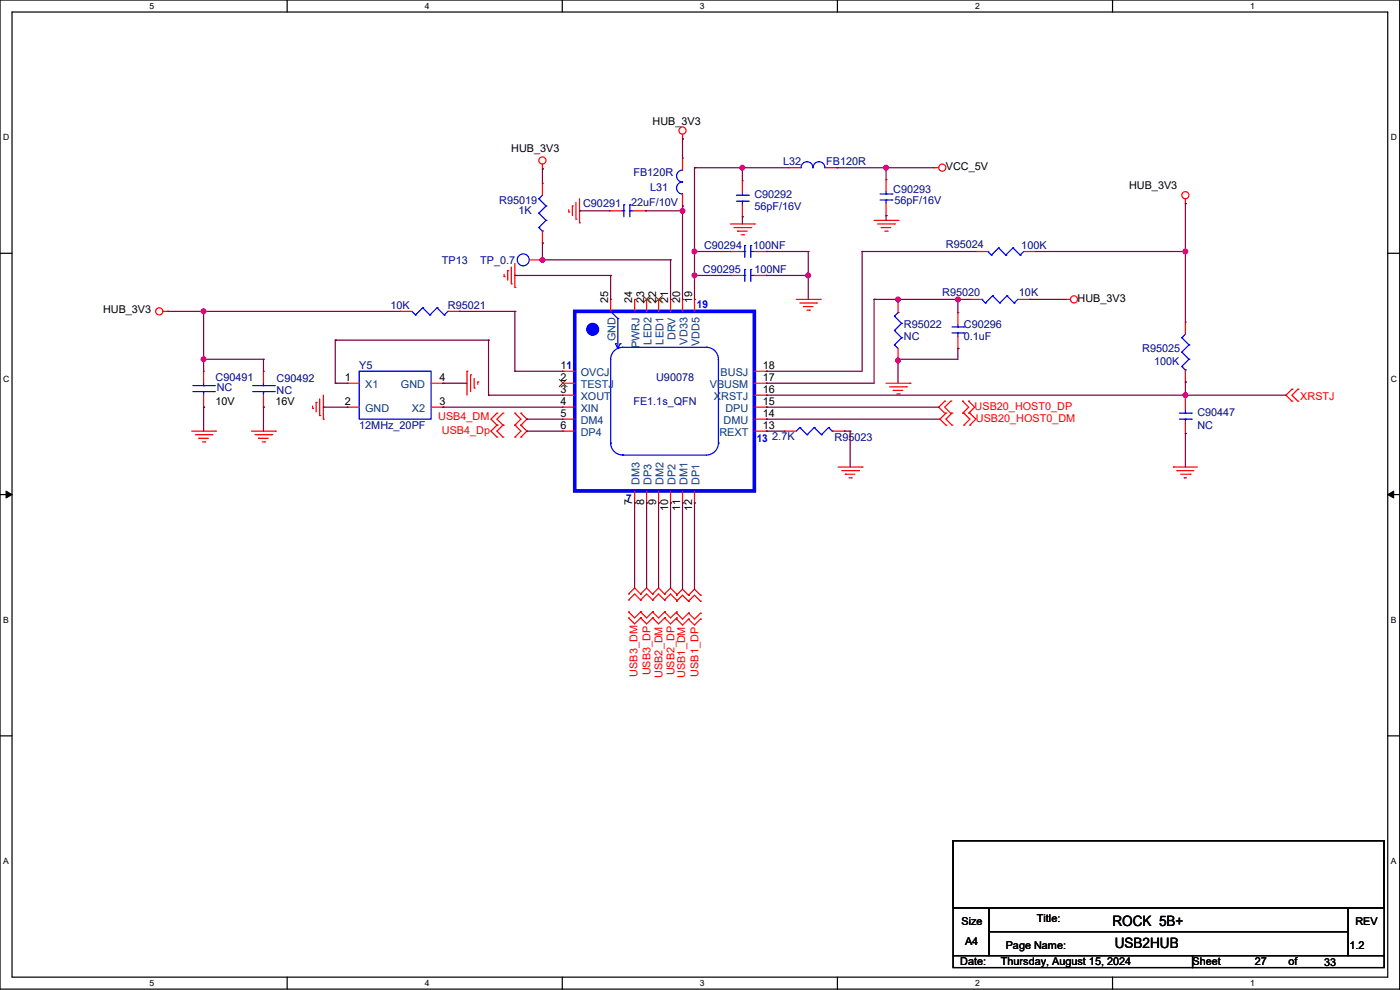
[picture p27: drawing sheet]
<svg xmlns="http://www.w3.org/2000/svg" width="594mm" height="420mm" viewBox="0 0 594 420" stroke-linecap="round" stroke-linejoin="round" font-family="sans-serif">
<defs><g id="words">
<g font-size="6.1">
<text x="472" y="392.6">ROCK 5B+</text>
<text x="473" y="402.3">USB2HUB</text>
</g>
<g font-size="4.6">
<text x="276.9" y="52.9">HUB_3V3</text>
<text x="216.9" y="64.6">HUB_3V3</text>
<text x="401.3" y="72.2">VCC_5V</text>
<text x="479.1" y="80.3">HUB_3V3</text>
<text x="258.1" y="128.5" transform="rotate(-90 258.1 128.5)">25</text>
<text x="268.2" y="128.5" transform="rotate(-90 268.2 128.5)">24</text>
<text x="273.3" y="128.5" transform="rotate(-90 273.3 128.5)">23</text>
<text x="278.4" y="128.5" transform="rotate(-90 278.4 128.5)">22</text>
<text x="283.5" y="128.5" transform="rotate(-90 283.5 128.5)">21</text>
<text x="288.5" y="128.5" transform="rotate(-90 288.5 128.5)">20</text>
<text x="293.6" y="128.5" transform="rotate(-90 293.6 128.5)">19</text>
<text x="457.2" y="128.1">HUB_3V3</text>
<text x="43.7" y="132.6">HUB_3V3</text>
<text x="146.3" y="161.5">1</text>
<text x="186.5" y="161.5">4</text>
<text x="237.7" y="161.5">2</text>
<text x="237.7" y="156.5">11</text>
<text x="323.6" y="161.5">17</text>
<text x="323.6" y="156.5">18</text>
<text x="237.7" y="166.6">3</text>
<text x="323.6" y="166.6">16</text>
<text x="91.5" y="171.8">10V</text>
<text x="116.9" y="171.8">16V</text>
<text x="146.3" y="171.7">2</text>
<text x="186.5" y="171.7">3</text>
<text x="237.7" y="171.7">4</text>
<text x="323.6" y="171.7">15</text>
<text x="237.7" y="176.8">5</text>
<text x="323.6" y="176.8">14</text>
<text x="237.7" y="181.9">6</text>
<text x="323.6" y="181.9">13</text>
<text x="268.2" y="214.4" transform="rotate(-90 268.2 214.4)">7</text>
<text x="273.3" y="214.4" transform="rotate(-90 273.3 214.4)">8</text>
<text x="278.4" y="214.4" transform="rotate(-90 278.4 214.4)">9</text>
<text x="283.5" y="217" transform="rotate(-90 283.5 217)">10</text>
<text x="288.5" y="217" transform="rotate(-90 288.5 217)">11</text>
<text x="293.6" y="217" transform="rotate(-90 293.6 217)">12</text>
<text x="407.9" y="392.2">Size</text>
<text x="439.9" y="391.2">Title:</text>
<text x="575.1" y="392.2">REV</text>
<text x="409.5" y="400.9">A4</text>
<text x="426.7" y="402.4">Page Name:</text>
<text x="572.5" y="402.4">1.2</text>
<text x="407.4" y="409.5">Date:</text>
<text x="424.7" y="409.5">Thursday, August 15, 2024</text>
<text x="506" y="409.5">Sheet</text>
<text x="532.4" y="409.5">27</text>
<text x="546.6" y="409.5">of</text>
<text x="561.9" y="410">33</text>
</g>
<g font-size="4.6" fill="#000080">
<text x="332.3" y="70.2">L32</text>
<text x="350.5" y="70.2">FB120R</text>
<text x="268.8" y="74.7">FB120R</text>
<text x="275.9" y="80.8">L31</text>
<text x="320.1" y="83.9">C90292</text>
<text x="379" y="81.8">C90293</text>
<text x="211.9" y="86.4">R95019</text>
<text x="247.4" y="87.9">C90291</text>
<text x="267.7" y="87.4">22uF/10V</text>
<text x="320.1" y="89">56pF/16V</text>
<text x="379.5" y="86.4">56pF/16V</text>
<text x="220" y="91">1K</text>
<text x="298.7" y="105.7">C90294</text>
<text x="319.5" y="105.7">100NF</text>
<text x="401.3" y="105.2">R95024</text>
<text x="433.3" y="105.7">100K</text>
<text x="187.5" y="111.8">TP13</text>
<text x="203.7" y="111.8">TP_0.7</text>
<text x="298.2" y="115.9">C90295</text>
<text x="320.1" y="115.9">100NF</text>
<text x="399.8" y="125.5">R95020</text>
<text x="432.3" y="125.5">10K</text>
<text x="165.6" y="131.1">10K</text>
<text x="190" y="131.1">R95021</text>
<text x="383.6" y="139.3">R95022</text>
<text x="409" y="139.3">C90296</text>
<text x="383.6" y="144.3">NC</text>
<text x="409" y="144.3">0.1uF</text>
<text x="484.6" y="149.4">R95025</text>
<text x="489.7" y="155">100K</text>
<text x="91.5" y="161.6">C90491</text>
<text x="152.4" y="156.5">Y5</text>
<text x="278.4" y="161.6">U90078</text>
<text x="92" y="165.7">NC</text>
<text x="117.4" y="162.1">C90492</text>
<text x="117.4" y="167.2">NC</text>
<text x="268.8" y="171.8">FE1.1s_QFN</text>
<text x="508" y="176.3">C90447</text>
<text x="152.4" y="181.9">12MHz_20PF</text>
<text x="508" y="181.9">NC</text>
<text x="327.7" y="186.5">2.7K</text>
<text x="354.1" y="187">R95023</text>
</g>
<g font-size="4.6" fill="#00f">
<text x="295.7" y="130.8">19</text>
<text x="321.1" y="187.7">13</text>
<text x="265.7" y="213.1">7</text>
</g>
<g font-size="4.6" fill="#004080">
<text x="261.2" y="144.9" transform="rotate(-90 261.2 144.9)">GND</text>
<text x="271.4" y="147.7" transform="rotate(-90 271.4 147.7)">PWRJ</text>
<text x="276.5" y="146.2" transform="rotate(-90 276.5 146.2)">LED2</text>
<text x="281.5" y="146.2" transform="rotate(-90 281.5 146.2)">LED1</text>
<text x="286.6" y="144.4" transform="rotate(-90 286.6 144.4)">DRV</text>
<text x="291.7" y="146.2" transform="rotate(-90 291.7 146.2)">VD33</text>
<text x="296.8" y="146.9" transform="rotate(-90 296.8 146.9)">VDD5</text>
<text x="246.4" y="159.6">OVCJ</text>
<text x="305.7" y="159.6">BUSJ</text>
<text x="155" y="164.6">X1</text>
<text x="170.1" y="164.6">GND</text>
<text x="246.4" y="164.6">TESTJ</text>
<text x="301.2" y="164.6">VBUSM</text>
<text x="246.4" y="169.7">XOUT</text>
<text x="302.9" y="169.7">XRSTJ</text>
<text x="155" y="174.8">GND</text>
<text x="174.7" y="174.8">X2</text>
<text x="246.4" y="174.8">XIN</text>
<text x="246.4" y="179.9">DM4</text>
<text x="307" y="179.9">DMU</text>
<text x="307.8" y="174.8">DPU</text>
<text x="246.4" y="185">DP4</text>
<text x="305.2" y="185">REXT</text>
<text x="271.4" y="205.8" transform="rotate(-90 271.4 205.8)">DM3</text>
<text x="276.5" y="205.8" transform="rotate(-90 276.5 205.8)">DP3</text>
<text x="281.5" y="205.8" transform="rotate(-90 281.5 205.8)">DM2</text>
<text x="286.6" y="205.8" transform="rotate(-90 286.6 205.8)">DP2</text>
<text x="291.7" y="205.8" transform="rotate(-90 291.7 205.8)">DM1</text>
<text x="296.8" y="205.8" transform="rotate(-90 296.8 205.8)">DP1</text>
</g>
<g font-size="4.6" fill="#f00">
<text x="413.5" y="173.8">USB20_HOST0_DP</text>
<text x="551.7" y="169.7">XRSTJ</text>
<text x="185.9" y="178.4">USB4_DM</text>
<text x="414" y="178.9">USB20_HOST0_DM</text>
<text x="187.5" y="184">USB4_Dp</text>
<text x="270.4" y="287" transform="rotate(-90 270.4 287)">USB3_DM</text>
<text x="276" y="286.5" transform="rotate(-90 276 286.5)">USB3_DP</text>
<text x="281.1" y="287.6" transform="rotate(-90 281.1 287.6)">USB2_DM</text>
<text x="286.2" y="286.5" transform="rotate(-90 286.2 286.5)">USB2_DP</text>
<text x="290.7" y="287.6" transform="rotate(-90 290.7 287.6)">USB1_DM</text>
<text x="296.3" y="287" transform="rotate(-90 296.3 287)">USB1_DP</text>
</g>
<g font-size="3.6">
<text x="63.5" y="3.8">5</text>
<text x="180.2" y="3.8">4</text>
<text x="296.9" y="3.8">3</text>
<text x="413.7" y="3.8">2</text>
<text x="530.4" y="3.8">1</text>
<text x="1.3" y="59.5">D</text>
<text x="590.1" y="59.5">D</text>
<text x="1.3" y="161.9">C</text>
<text x="590.1" y="161.9">C</text>
<text x="1.3" y="264.3">B</text>
<text x="590.1" y="264.3">B</text>
<text x="1.3" y="366.6">A</text>
<text x="590.1" y="366.6">A</text>
<text x="63.5" y="418.3">5</text>
<text x="180.2" y="418.3">4</text>
<text x="296.9" y="418.3">3</text>
<text x="413.7" y="418.3">2</text>
<text x="530.4" y="418.3">1</text>
</g>
</g></defs>
<path d="M0 0h593.9v419.6h-593.9zM5.1 5.1h583.7v409.4h-583.7z" fill="none" stroke="#000" stroke-width=".51"/>
<g fill="#fff">
<path d="M63.5 .5h2v4.1h-2z"/>
<path d="M63.5 415.1h2v4h-2z"/>
</g>
<path d="M121.8 0v5.1M121.8 414.5v5.1" fill="none" stroke="#000" stroke-width=".51"/>
<g fill="#fff">
<path d="M180.2 .5h2v4.1h-2z"/>
<path d="M180.2 415.1h2v4h-2z"/>
</g>
<path d="M238.6 0v5.1M238.6 414.5v5.1" fill="none" stroke="#000" stroke-width=".51"/>
<g fill="#fff">
<path d="M296.9 .5h2.1v4.1h-2.1z"/>
<path d="M296.9 415.1h2.1v4h-2.1z"/>
</g>
<path d="M355.3 0v5.1M355.3 414.5v5.1" fill="none" stroke="#000" stroke-width=".51"/>
<g fill="#fff">
<path d="M413.7 .5h2v4.1h-2z"/>
<path d="M413.7 415.1h2v4h-2z"/>
</g>
<path d="M472 0v5.1M472 414.5v5.1" fill="none" stroke="#000" stroke-width=".51"/>
<g fill="#fff">
<path d="M530.4 .5h2v4.1h-2z"/>
<path d="M530.4 415.1h2v4h-2z"/>
<path d="M1.3 56.3h2.6v4h-2.6z"/>
<path d="M590.1 56.3h2.6v4h-2.6z"/>
<path d="M1.3 158.6h2.6v4.1h-2.6z"/>
<path d="M590.1 158.6h2.6v4.1h-2.6z"/>
</g>
<path d="M0 107.5h5.1M588.8 107.5h5.1" fill="none" stroke="#000" stroke-width=".51"/>
<g fill="#fff">
<path d="M1.3 261h2.4v4.1h-2.4z"/>
<path d="M590.1 261h2.4v4.1h-2.4z"/>
</g>
<path d="M0 209.8h5.1M588.8 209.8h5.1" fill="none" stroke="#000" stroke-width=".51"/>
<path d="M2.6 208.3l2.5 1.5-2.5 1.5zM588.8 209.8l2.5-1.5v3z" fill="#000" stroke="#000" stroke-width=".42"/>
<g fill="#fff">
<path d="M1.3 363.4h2.4v4h-2.4z"/>
<path d="M590.1 363.4h2.4v4h-2.4z"/>
</g>
<path d="M0 312.2h5.1M588.8 312.2h5.1" fill="none" stroke="#000" stroke-width=".51"/>
<path d="M497.9 198.1h10.1" fill="none" stroke="#f00" stroke-width=".51"/>
<circle cx="497.9" cy="198.1" r=".25" fill="#f00"/>
<path d="M499.4 199.7h7.1" fill="none" stroke="#f00" stroke-width=".51"/>
<circle cx="499.4" cy="199.7" r=".25" fill="#f00"/>
<path d="M500.9 201.2h4.1" fill="none" stroke="#f00" stroke-width=".51"/>
<circle cx="505" cy="201.2" r=".25" fill="#f00"/>
<path d="M502.4 202.7h1" fill="none" stroke="#f00" stroke-width=".51"/>
<circle cx="502.4" cy="202.7" r=".25" fill="#f00"/>
<path d="M245.9 84.3v10.2" fill="none" stroke="#f00" stroke-width=".51"/>
<circle cx="245.9" cy="94.5" r=".25" fill="#f00"/>
<path d="M244.4 85.9v7.1" fill="none" stroke="#f00" stroke-width=".51"/>
<circle cx="244.4" cy="93" r=".25" fill="#f00"/>
<path d="M242.8 87.4v4.1" fill="none" stroke="#f00" stroke-width=".51"/>
<circle cx="242.8" cy="87.4" r=".25" fill="#f00"/>
<path d="M241.3 88.9v1" fill="none" stroke="#f00" stroke-width=".51"/>
<circle cx="241.3" cy="89.9" r=".25" fill="#f00"/>
<path d="M375.9 162.6h10.2" fill="none" stroke="#f00" stroke-width=".51"/>
<circle cx="386.1" cy="162.6" r=".25" fill="#f00"/>
<path d="M377.5 164.1h7.1" fill="none" stroke="#f00" stroke-width=".51"/>
<circle cx="384.6" cy="164.1" r=".25" fill="#f00"/>
<path d="M379 165.6h4.1" fill="none" stroke="#f00" stroke-width=".51"/>
<circle cx="379" cy="165.6" r=".25" fill="#f00"/>
<path d="M380.5 167.2h1" fill="none" stroke="#f00" stroke-width=".51"/>
<circle cx="381.5" cy="167.2" r=".25" fill="#f00"/>
<path d="M289.6 56.9v2" fill="none" stroke="#f00" stroke-width=".51"/>
<circle cx="289.6" cy="58.9" r=".25" fill="#f00"/>
<g fill="none" stroke="#f00" stroke-width=".51">
<path d="M218.5 111.8v10.1"/>
<circle cx="289.6" cy="55.4" r="1.51"/>
</g>
<circle cx="218.5" cy="121.9" r=".25" fill="#f00"/>
<path d="M216.9 113.3v7.1" fill="none" stroke="#f00" stroke-width=".51"/>
<circle cx="216.9" cy="120.4" r=".25" fill="#f00"/>
<path d="M215.4 114.8v4.1" fill="none" stroke="#f00" stroke-width=".51"/>
<circle cx="215.4" cy="114.8" r=".25" fill="#f00"/>
<path d="M213.9 116.4v1" fill="none" stroke="#f00" stroke-width=".51"/>
<circle cx="213.9" cy="117.4" r=".25" fill="#f00"/>
<path d="M370.9 93.5h10.1" fill="none" stroke="#f00" stroke-width=".51"/>
<circle cx="381" cy="93.5" r=".25" fill="#f00"/>
<path d="M372.4 95h7.1" fill="none" stroke="#f00" stroke-width=".51"/>
<circle cx="379.5" cy="95" r=".25" fill="#f00"/>
<path d="M373.9 96.5h4.1" fill="none" stroke="#f00" stroke-width=".51"/>
<circle cx="373.9" cy="96.5" r=".25" fill="#f00"/>
<path d="M375.4 98.1h1" fill="none" stroke="#f00" stroke-width=".51"/>
<circle cx="376.4" cy="98.1" r=".25" fill="#f00"/>
<path d="M230.1 69.6v2" fill="none" stroke="#f00" stroke-width=".51"/>
<circle cx="230.1" cy="71.6" r=".25" fill="#f00"/>
<g fill="none" stroke="#f00" stroke-width=".51">
<path d="M502.9 84.3v2.1"/>
<circle cx="230.1" cy="68.1" r="1.51"/>
</g>
<circle cx="502.9" cy="86.4" r=".25" fill="#f00"/>
<g fill="none" stroke="#f00" stroke-width=".51">
<path d="M309.9 95h10.2"/>
<circle cx="502.9" cy="82.8" r="1.51"/>
</g>
<circle cx="320.1" cy="95" r=".25" fill="#f00"/>
<path d="M311.4 96.5h7.1" fill="none" stroke="#f00" stroke-width=".51"/>
<circle cx="318.5" cy="96.5" r=".25" fill="#f00"/>
<path d="M312.9 98.1h4.1" fill="none" stroke="#f00" stroke-width=".51"/>
<circle cx="312.9" cy="98.1" r=".25" fill="#f00"/>
<path d="M314.5 99.6h1" fill="none" stroke="#f00" stroke-width=".51"/>
<circle cx="315.5" cy="99.6" r=".25" fill="#f00"/>
<path d="M355.6 198.1h10.2" fill="none" stroke="#f00" stroke-width=".51"/>
<circle cx="365.8" cy="198.1" r=".25" fill="#f00"/>
<path d="M357.1 199.7h7.2" fill="none" stroke="#f00" stroke-width=".51"/>
<circle cx="364.3" cy="199.7" r=".25" fill="#f00"/>
<path d="M358.7 201.2h4" fill="none" stroke="#f00" stroke-width=".51"/>
<circle cx="358.7" cy="201.2" r=".25" fill="#f00"/>
<path d="M360.2 202.7h1" fill="none" stroke="#f00" stroke-width=".51"/>
<circle cx="361.2" cy="202.7" r=".25" fill="#f00"/>
<path d="M337.8 127h10.2" fill="none" stroke="#f00" stroke-width=".51"/>
<circle cx="348" cy="127" r=".25" fill="#f00"/>
<path d="M339.4 128.5h7.1" fill="none" stroke="#f00" stroke-width=".51"/>
<circle cx="346.5" cy="128.5" r=".25" fill="#f00"/>
<path d="M340.9 130.1h4.1" fill="none" stroke="#f00" stroke-width=".51"/>
<circle cx="340.9" cy="130.1" r=".25" fill="#f00"/>
<path d="M342.4 131.6h1" fill="none" stroke="#f00" stroke-width=".51"/>
<circle cx="343.4" cy="131.6" r=".25" fill="#f00"/>
<path d="M137.2 167.7v10.1" fill="none" stroke="#f00" stroke-width=".51"/>
<circle cx="137.2" cy="177.8" r=".25" fill="#f00"/>
<path d="M135.7 169.2v7.1" fill="none" stroke="#f00" stroke-width=".51"/>
<circle cx="135.7" cy="176.3" r=".25" fill="#f00"/>
<path d="M134.1 170.7v4.1" fill="none" stroke="#f00" stroke-width=".51"/>
<circle cx="134.1" cy="170.7" r=".25" fill="#f00"/>
<path d="M132.6 172.2v1" fill="none" stroke="#f00" stroke-width=".51"/>
<circle cx="132.6" cy="173.2" r=".25" fill="#f00"/>
<path d="M198.1 157.5v10.2" fill="none" stroke="#f00" stroke-width=".51"/>
<circle cx="198.1" cy="157.5" r=".25" fill="#f00"/>
<path d="M199.7 159v7.1" fill="none" stroke="#f00" stroke-width=".51"/>
<circle cx="199.7" cy="159" r=".25" fill="#f00"/>
<path d="M201.2 160.5v4.1" fill="none" stroke="#f00" stroke-width=".51"/>
<circle cx="201.2" cy="164.6" r=".25" fill="#f00"/>
<path d="M202.7 162.1v1" fill="none" stroke="#f00" stroke-width=".51"/>
<circle cx="202.7" cy="162.1" r=".25" fill="#f00"/>
<path d="M69.1 132.1h2" fill="none" stroke="#f00" stroke-width=".51"/>
<circle cx="71.1" cy="132.1" r=".25" fill="#f00"/>
<g fill="none" stroke="#f00" stroke-width=".51">
<path d="M396.3 71.1h2"/>
<circle cx="67.6" cy="132.1" r="1.51"/>
</g>
<circle cx="396.3" cy="71.1" r=".25" fill="#f00"/>
<g fill="none" stroke="#f00" stroke-width=".51">
<path d="M452.1 127h2.1"/>
<circle cx="399.8" cy="71.1" r="1.51"/>
</g>
<circle cx="452.1" cy="127" r=".25" fill="#f00"/>
<g fill="none" stroke="#f00" stroke-width=".51">
<path d="M81.3 182.9h10.2"/>
<circle cx="455.7" cy="127" r="1.51"/>
</g>
<circle cx="91.5" cy="182.9" r=".25" fill="#f00"/>
<path d="M82.8 184.4h7.1" fill="none" stroke="#f00" stroke-width=".51"/>
<circle cx="89.9" cy="184.4" r=".25" fill="#f00"/>
<path d="M84.3 185.9h4.1" fill="none" stroke="#f00" stroke-width=".51"/>
<circle cx="84.3" cy="185.9" r=".25" fill="#f00"/>
<path d="M85.9 187.5h1" fill="none" stroke="#f00" stroke-width=".51"/>
<circle cx="86.9" cy="187.5" r=".25" fill="#f00"/>
<path d="M106.7 182.9h10.2" fill="none" stroke="#f00" stroke-width=".51"/>
<circle cx="116.9" cy="182.9" r=".25" fill="#f00"/>
<path d="M108.2 184.4h7.1" fill="none" stroke="#f00" stroke-width=".51"/>
<circle cx="115.3" cy="184.4" r=".25" fill="#f00"/>
<path d="M109.7 185.9h4.1" fill="none" stroke="#f00" stroke-width=".51"/>
<circle cx="109.7" cy="185.9" r=".25" fill="#f00"/>
<path d="M111.3 187.5h1" fill="none" stroke="#f00" stroke-width=".51"/>
<circle cx="112.3" cy="187.5" r=".25" fill="#f00"/>
<path d="M548.2 165.1l-2.6 2.6" fill="none" stroke="#f00" stroke-width=".51"/>
<circle cx="548.2" cy="165.1" r=".25" fill="#f00"/>
<path d="M545.6 167.7l2.6 2.5" fill="none" stroke="#f00" stroke-width=".51"/>
<circle cx="548.2" cy="170.2" r=".25" fill="#f00"/>
<path d="M548.2 167.7l2.5 2.5" fill="none" stroke="#f00" stroke-width=".51"/>
<circle cx="550.7" cy="170.2" r=".25" fill="#f00"/>
<path d="M550.7 165.1l-2.5 2.6" fill="none" stroke="#f00" stroke-width=".51"/>
<circle cx="550.7" cy="165.1" r=".25" fill="#f00"/>
<path d="M400.8 170.2l-2.5 2.5" fill="none" stroke="#f00" stroke-width=".51"/>
<circle cx="400.8" cy="170.2" r=".25" fill="#f00"/>
<path d="M398.3 172.7l2.5 2.6" fill="none" stroke="#f00" stroke-width=".51"/>
<circle cx="400.8" cy="175.3" r=".25" fill="#f00"/>
<path d="M400.8 172.7l2.6 2.6" fill="none" stroke="#f00" stroke-width=".51"/>
<circle cx="403.4" cy="175.3" r=".25" fill="#f00"/>
<path d="M403.4 170.2l-2.6 2.5" fill="none" stroke="#f00" stroke-width=".51"/>
<circle cx="403.4" cy="170.2" r=".25" fill="#f00"/>
<path d="M413.5 172.7l-2.5 2.6" fill="none" stroke="#f00" stroke-width=".51"/>
<circle cx="411" cy="175.3" r=".25" fill="#f00"/>
<path d="M411 170.2l2.5 2.5" fill="none" stroke="#f00" stroke-width=".51"/>
<circle cx="411" cy="170.2" r=".25" fill="#f00"/>
<path d="M411 172.7l-2.5 2.6" fill="none" stroke="#f00" stroke-width=".51"/>
<circle cx="408.5" cy="175.3" r=".25" fill="#f00"/>
<path d="M408.5 170.2l2.5 2.5" fill="none" stroke="#f00" stroke-width=".51"/>
<circle cx="408.5" cy="170.2" r=".25" fill="#f00"/>
<path d="M401.3 175.3l-2.5 2.5" fill="none" stroke="#f00" stroke-width=".51"/>
<circle cx="401.3" cy="175.3" r=".25" fill="#f00"/>
<path d="M398.8 177.8l2.5 2.6" fill="none" stroke="#f00" stroke-width=".51"/>
<circle cx="401.3" cy="180.4" r=".25" fill="#f00"/>
<path d="M401.3 177.8l2.6 2.6" fill="none" stroke="#f00" stroke-width=".51"/>
<circle cx="403.9" cy="180.4" r=".25" fill="#f00"/>
<path d="M403.9 175.3l-2.6 2.5" fill="none" stroke="#f00" stroke-width=".51"/>
<circle cx="403.9" cy="175.3" r=".25" fill="#f00"/>
<path d="M414 177.8l-2.5 2.6" fill="none" stroke="#f00" stroke-width=".51"/>
<circle cx="411.5" cy="180.4" r=".25" fill="#f00"/>
<path d="M411.5 175.3l2.5 2.5" fill="none" stroke="#f00" stroke-width=".51"/>
<circle cx="411.5" cy="175.3" r=".25" fill="#f00"/>
<path d="M411.5 177.8l-2.5 2.6" fill="none" stroke="#f00" stroke-width=".51"/>
<circle cx="409" cy="180.4" r=".25" fill="#f00"/>
<path d="M409 175.3l2.5 2.5" fill="none" stroke="#f00" stroke-width=".51"/>
<circle cx="409" cy="175.3" r=".25" fill="#f00"/>
<path d="M294.7 250l2.5 2.5" fill="none" stroke="#f00" stroke-width=".51"/>
<circle cx="297.2" cy="252.5" r=".25" fill="#f00"/>
<path d="M294.7 250l-2.6 2.5" fill="none" stroke="#f00" stroke-width=".51"/>
<circle cx="292.1" cy="252.5" r=".25" fill="#f00"/>
<path d="M294.7 252.5l-2.6 2.5" fill="none" stroke="#f00" stroke-width=".51"/>
<circle cx="292.1" cy="255" r=".25" fill="#f00"/>
<path d="M294.7 252.5l2.5 2.5" fill="none" stroke="#f00" stroke-width=".51"/>
<circle cx="297.2" cy="255" r=".25" fill="#f00"/>
<path d="M292.1 262.7l2.6 2.5" fill="none" stroke="#f00" stroke-width=".51"/>
<circle cx="292.1" cy="262.7" r=".25" fill="#f00"/>
<path d="M297.2 262.7l-2.5 2.5" fill="none" stroke="#f00" stroke-width=".51"/>
<circle cx="297.2" cy="262.7" r=".25" fill="#f00"/>
<path d="M292.1 260.1l2.6 2.6" fill="none" stroke="#f00" stroke-width=".51"/>
<circle cx="292.1" cy="260.1" r=".25" fill="#f00"/>
<path d="M297.2 260.1l-2.5 2.6" fill="none" stroke="#f00" stroke-width=".51"/>
<circle cx="297.2" cy="260.1" r=".25" fill="#f00"/>
<path d="M289.6 250l2.5 2.5" fill="none" stroke="#f00" stroke-width=".51"/>
<circle cx="292.1" cy="252.5" r=".25" fill="#f00"/>
<path d="M289.6 250l-2.6 2.5" fill="none" stroke="#f00" stroke-width=".51"/>
<circle cx="287" cy="252.5" r=".25" fill="#f00"/>
<path d="M289.6 252.5l-2.6 2.5" fill="none" stroke="#f00" stroke-width=".51"/>
<circle cx="287" cy="255" r=".25" fill="#f00"/>
<path d="M289.6 252.5l2.5 2.5" fill="none" stroke="#f00" stroke-width=".51"/>
<circle cx="292.1" cy="255" r=".25" fill="#f00"/>
<path d="M287 262.7l2.6 2.5" fill="none" stroke="#f00" stroke-width=".51"/>
<circle cx="287" cy="262.7" r=".25" fill="#f00"/>
<path d="M292.1 262.7l-2.5 2.5" fill="none" stroke="#f00" stroke-width=".51"/>
<circle cx="292.1" cy="262.7" r=".25" fill="#f00"/>
<path d="M287 260.1l2.6 2.6" fill="none" stroke="#f00" stroke-width=".51"/>
<circle cx="287" cy="260.1" r=".25" fill="#f00"/>
<path d="M292.1 260.1l-2.5 2.6" fill="none" stroke="#f00" stroke-width=".51"/>
<circle cx="292.1" cy="260.1" r=".25" fill="#f00"/>
<path d="M284.5 249.4l2.5 2.6" fill="none" stroke="#f00" stroke-width=".51"/>
<circle cx="287" cy="252" r=".25" fill="#f00"/>
<path d="M284.5 249.4l-2.5 2.6" fill="none" stroke="#f00" stroke-width=".51"/>
<circle cx="282" cy="252" r=".25" fill="#f00"/>
<path d="M284.5 252l-2.5 2.5" fill="none" stroke="#f00" stroke-width=".51"/>
<circle cx="282" cy="254.5" r=".25" fill="#f00"/>
<path d="M284.5 252l2.5 2.5" fill="none" stroke="#f00" stroke-width=".51"/>
<circle cx="287" cy="254.5" r=".25" fill="#f00"/>
<path d="M282 262.1l2.5 2.6" fill="none" stroke="#f00" stroke-width=".51"/>
<circle cx="282" cy="262.1" r=".25" fill="#f00"/>
<path d="M287 262.1l-2.5 2.6" fill="none" stroke="#f00" stroke-width=".51"/>
<circle cx="287" cy="262.1" r=".25" fill="#f00"/>
<path d="M282 259.6l2.5 2.5" fill="none" stroke="#f00" stroke-width=".51"/>
<circle cx="282" cy="259.6" r=".25" fill="#f00"/>
<path d="M287 259.6l-2.5 2.5" fill="none" stroke="#f00" stroke-width=".51"/>
<circle cx="287" cy="259.6" r=".25" fill="#f00"/>
<path d="M279.4 249.4l2.6 2.6" fill="none" stroke="#f00" stroke-width=".51"/>
<circle cx="282" cy="252" r=".25" fill="#f00"/>
<path d="M279.4 249.4l-2.5 2.6" fill="none" stroke="#f00" stroke-width=".51"/>
<circle cx="276.9" cy="252" r=".25" fill="#f00"/>
<path d="M279.4 252l-2.5 2.5" fill="none" stroke="#f00" stroke-width=".51"/>
<circle cx="276.9" cy="254.5" r=".25" fill="#f00"/>
<path d="M279.4 252l2.6 2.5" fill="none" stroke="#f00" stroke-width=".51"/>
<circle cx="282" cy="254.5" r=".25" fill="#f00"/>
<path d="M276.9 262.1l2.5 2.6" fill="none" stroke="#f00" stroke-width=".51"/>
<circle cx="276.9" cy="262.1" r=".25" fill="#f00"/>
<path d="M282 262.1l-2.6 2.6" fill="none" stroke="#f00" stroke-width=".51"/>
<circle cx="282" cy="262.1" r=".25" fill="#f00"/>
<path d="M276.9 259.6l2.5 2.5" fill="none" stroke="#f00" stroke-width=".51"/>
<circle cx="276.9" cy="259.6" r=".25" fill="#f00"/>
<path d="M282 259.6l-2.6 2.5" fill="none" stroke="#f00" stroke-width=".51"/>
<circle cx="282" cy="259.6" r=".25" fill="#f00"/>
<path d="M274.3 249.4l2.6 2.6" fill="none" stroke="#f00" stroke-width=".51"/>
<circle cx="276.9" cy="252" r=".25" fill="#f00"/>
<path d="M274.3 249.4l-2.5 2.6" fill="none" stroke="#f00" stroke-width=".51"/>
<circle cx="271.8" cy="252" r=".25" fill="#f00"/>
<path d="M274.3 252l-2.5 2.5" fill="none" stroke="#f00" stroke-width=".51"/>
<circle cx="271.8" cy="254.5" r=".25" fill="#f00"/>
<path d="M274.3 252l2.6 2.5" fill="none" stroke="#f00" stroke-width=".51"/>
<circle cx="276.9" cy="254.5" r=".25" fill="#f00"/>
<path d="M271.8 262.1l2.5 2.6" fill="none" stroke="#f00" stroke-width=".51"/>
<circle cx="271.8" cy="262.1" r=".25" fill="#f00"/>
<path d="M276.9 262.1l-2.6 2.6" fill="none" stroke="#f00" stroke-width=".51"/>
<circle cx="276.9" cy="262.1" r=".25" fill="#f00"/>
<path d="M271.8 259.6l2.5 2.5" fill="none" stroke="#f00" stroke-width=".51"/>
<circle cx="271.8" cy="259.6" r=".25" fill="#f00"/>
<path d="M276.9 259.6l-2.6 2.5" fill="none" stroke="#f00" stroke-width=".51"/>
<circle cx="276.9" cy="259.6" r=".25" fill="#f00"/>
<path d="M269.3 249.4l2.5 2.6" fill="none" stroke="#f00" stroke-width=".51"/>
<circle cx="271.8" cy="252" r=".25" fill="#f00"/>
<path d="M269.3 249.4l-2.6 2.6" fill="none" stroke="#f00" stroke-width=".51"/>
<circle cx="266.7" cy="252" r=".25" fill="#f00"/>
<path d="M269.3 252l-2.6 2.5" fill="none" stroke="#f00" stroke-width=".51"/>
<circle cx="266.7" cy="254.5" r=".25" fill="#f00"/>
<path d="M269.3 252l2.5 2.5" fill="none" stroke="#f00" stroke-width=".51"/>
<circle cx="271.8" cy="254.5" r=".25" fill="#f00"/>
<path d="M266.7 262.1l2.6 2.6" fill="none" stroke="#f00" stroke-width=".51"/>
<circle cx="266.7" cy="262.1" r=".25" fill="#f00"/>
<path d="M271.8 262.1l-2.5 2.6" fill="none" stroke="#f00" stroke-width=".51"/>
<circle cx="271.8" cy="262.1" r=".25" fill="#f00"/>
<path d="M266.7 259.6l2.6 2.5" fill="none" stroke="#f00" stroke-width=".51"/>
<circle cx="266.7" cy="259.6" r=".25" fill="#f00"/>
<path d="M271.8 259.6l-2.5 2.5" fill="none" stroke="#f00" stroke-width=".51"/>
<circle cx="271.8" cy="259.6" r=".25" fill="#f00"/>
<path d="M223.5 177.8l-2.5 2.6" fill="none" stroke="#f00" stroke-width=".51"/>
<circle cx="221" cy="180.4" r=".25" fill="#f00"/>
<path d="M221 175.3l2.5 2.5" fill="none" stroke="#f00" stroke-width=".51"/>
<circle cx="221" cy="175.3" r=".25" fill="#f00"/>
<path d="M218.5 175.3l2.5 2.5" fill="none" stroke="#f00" stroke-width=".51"/>
<circle cx="218.5" cy="175.3" r=".25" fill="#f00"/>
<path d="M221 177.8l-2.5 2.6" fill="none" stroke="#f00" stroke-width=".51"/>
<circle cx="218.5" cy="180.4" r=".25" fill="#f00"/>
<path d="M210.8 175.3l-2.5 2.5" fill="none" stroke="#f00" stroke-width=".51"/>
<circle cx="210.8" cy="175.3" r=".25" fill="#f00"/>
<path d="M208.3 177.8l2.5 2.6" fill="none" stroke="#f00" stroke-width=".51"/>
<circle cx="210.8" cy="180.4" r=".25" fill="#f00"/>
<path d="M213.4 175.3l-2.6 2.5" fill="none" stroke="#f00" stroke-width=".51"/>
<circle cx="213.4" cy="175.3" r=".25" fill="#f00"/>
<path d="M210.8 177.8l2.6 2.6" fill="none" stroke="#f00" stroke-width=".51"/>
<circle cx="213.4" cy="180.4" r=".25" fill="#f00"/>
<path d="M223.5 182.9l-2.5 2.5" fill="none" stroke="#f00" stroke-width=".51"/>
<circle cx="221" cy="185.4" r=".25" fill="#f00"/>
<path d="M221 180.4l2.5 2.5" fill="none" stroke="#f00" stroke-width=".51"/>
<circle cx="221" cy="180.4" r=".25" fill="#f00"/>
<path d="M218.5 180.4l2.5 2.5" fill="none" stroke="#f00" stroke-width=".51"/>
<circle cx="218.5" cy="180.4" r=".25" fill="#f00"/>
<path d="M221 182.9l-2.5 2.5" fill="none" stroke="#f00" stroke-width=".51"/>
<circle cx="218.5" cy="185.4" r=".25" fill="#f00"/>
<path d="M210.8 180.4l-2.5 2.5" fill="none" stroke="#f00" stroke-width=".51"/>
<circle cx="210.8" cy="180.4" r=".25" fill="#f00"/>
<path d="M208.3 182.9l2.5 2.5" fill="none" stroke="#f00" stroke-width=".51"/>
<circle cx="210.8" cy="185.4" r=".25" fill="#f00"/>
<path d="M213.4 180.4l-2.6 2.5" fill="none" stroke="#f00" stroke-width=".51"/>
<circle cx="213.4" cy="180.4" r=".25" fill="#f00"/>
<path d="M210.8 182.9l2.6 2.5" fill="none" stroke="#f00" stroke-width=".51"/>
<circle cx="213.4" cy="185.4" r=".25" fill="#f00"/>
<path d="M404.4 356.6h182.9v28.5h-182.9zM404.4 385.1h15.2v20.3h-15.2zM419.6 385.1h152.4v10.1h-152.4zM419.6 395.2h152.4v10.2h-152.4zM572 385.1h15.3v20.3h-15.3zM404.4 405.4h101.6v5.1h-101.6zM506 405.4h81.3v5.1h-81.3z" fill="none" stroke="#000" stroke-width=".51"/>
<path d="M315 116.9h1" fill="none" stroke="#00f" stroke-width=".51"/>
<circle cx="316" cy="116.9" r=".25" fill="#00f"/>
<path d="M318.5 116.9h1.6" fill="none" stroke="#00f" stroke-width=".51"/>
<circle cx="318.5" cy="116.9" r=".25" fill="#00f"/>
<path d="M316 114.3v5.1" fill="none" stroke="#00f" stroke-width=".51"/>
<circle cx="316" cy="114.3" r=".25" fill="#00f"/>
<path d="M318.5 114.3v5.1" fill="none" stroke="#00f" stroke-width=".51"/>
<circle cx="318.5" cy="114.3" r=".25" fill="#00f"/>
<path d="M309.9 116.9h5.1" fill="none" stroke="#f00" stroke-width=".51"/>
<circle cx="309.9" cy="116.9" r=".25" fill="#f00"/>
<path d="M320.1 116.9h5" fill="none" stroke="#f00" stroke-width=".51"/>
<circle cx="325.1" cy="116.9" r=".25" fill="#f00"/>
<path d="M315 106.7h1" fill="none" stroke="#00f" stroke-width=".51"/>
<circle cx="316" cy="106.7" r=".25" fill="#00f"/>
<path d="M318.5 106.7h1.6" fill="none" stroke="#00f" stroke-width=".51"/>
<circle cx="318.5" cy="106.7" r=".25" fill="#00f"/>
<path d="M316 104.2v5" fill="none" stroke="#00f" stroke-width=".51"/>
<circle cx="316" cy="104.2" r=".25" fill="#00f"/>
<path d="M318.5 104.2v5" fill="none" stroke="#00f" stroke-width=".51"/>
<circle cx="318.5" cy="104.2" r=".25" fill="#00f"/>
<path d="M309.9 106.7h5.1" fill="none" stroke="#f00" stroke-width=".51"/>
<circle cx="309.9" cy="106.7" r=".25" fill="#f00"/>
<path d="M320.1 106.7h5" fill="none" stroke="#f00" stroke-width=".51"/>
<circle cx="325.1" cy="106.7" r=".25" fill="#f00"/>
<path d="M339.9 71.1v.1a2.53 2.53 0 0 1 2.5-2.6 2.53 2.53 0 0 1 2.5 2.6h.1a2.53 2.53 0 0 1 2.5-2.6 2.53 2.53 0 0 1 2.5 2.6v-.1" fill="none" stroke="#00f" stroke-width=".51"/>
<path d="M350 71.1h5.1" fill="none" stroke="#f00" stroke-width=".51"/>
<circle cx="355.1" cy="71.1" r=".25" fill="#f00"/>
<path d="M334.8 71.1h5.1" fill="none" stroke="#f00" stroke-width=".51"/>
<circle cx="334.8" cy="71.1" r=".25" fill="#f00"/>
<path d="M502.9 141.8l-1.5 1.5" fill="none" stroke="#00f" stroke-width=".51"/>
<circle cx="501.4" cy="143.3" r=".25" fill="#00f"/>
<path d="M501.4 143.3l3.1 3" fill="none" stroke="#00f" stroke-width=".51"/>
<circle cx="504.5" cy="146.3" r=".25" fill="#00f"/>
<path d="M504.5 146.3l-3.1 3.1" fill="none" stroke="#00f" stroke-width=".51"/>
<circle cx="501.4" cy="149.4" r=".25" fill="#00f"/>
<path d="M501.4 149.4l3.1 3" fill="none" stroke="#00f" stroke-width=".51"/>
<circle cx="504.5" cy="152.4" r=".25" fill="#00f"/>
<path d="M504.5 152.4l-3.1 3.1" fill="none" stroke="#00f" stroke-width=".51"/>
<circle cx="501.4" cy="155.5" r=".25" fill="#00f"/>
<path d="M501.4 155.5l1.5 1.5" fill="none" stroke="#00f" stroke-width=".51"/>
<circle cx="502.9" cy="157" r=".25" fill="#00f"/>
<path d="M502.9 136.7v5.1" fill="none" stroke="#f00" stroke-width=".51"/>
<circle cx="502.9" cy="136.7" r=".25" fill="#f00"/>
<path d="M502.9 157v5.1" fill="none" stroke="#f00" stroke-width=".51"/>
<circle cx="502.9" cy="162.1" r=".25" fill="#f00"/>
<path d="M263.7 89.4h1" fill="none" stroke="#00f" stroke-width=".51"/>
<circle cx="264.7" cy="89.4" r=".25" fill="#00f"/>
<path d="M267.2 89.4h1.6" fill="none" stroke="#00f" stroke-width=".51"/>
<circle cx="267.2" cy="89.4" r=".25" fill="#00f"/>
<path d="M264.7 86.9v5.1" fill="none" stroke="#00f" stroke-width=".51"/>
<circle cx="264.7" cy="86.9" r=".25" fill="#00f"/>
<path d="M267.2 86.9v5.1" fill="none" stroke="#00f" stroke-width=".51"/>
<circle cx="267.2" cy="86.9" r=".25" fill="#00f"/>
<path d="M258.6 89.4h5.1" fill="none" stroke="#f00" stroke-width=".51"/>
<circle cx="258.6" cy="89.4" r=".25" fill="#f00"/>
<path d="M268.8 89.4h5" fill="none" stroke="#f00" stroke-width=".51"/>
<circle cx="273.8" cy="89.4" r=".25" fill="#f00"/>
<path d="M152.4 157.5h30.5v20.3h-30.5z" fill="none" stroke="#00f" stroke-width=".51"/>
<path d="M147.3 162.6h5.1" fill="none" stroke="#f00" stroke-width=".51"/>
<circle cx="147.3" cy="162.6" r=".25" fill="#f00"/>
<path d="M147.3 172.7h5.1" fill="none" stroke="#f00" stroke-width=".51"/>
<circle cx="147.3" cy="172.7" r=".25" fill="#f00"/>
<path d="M182.9 172.7h5.1" fill="none" stroke="#f00" stroke-width=".51"/>
<circle cx="188" cy="172.7" r=".25" fill="#f00"/>
<path d="M182.9 162.6h5.1" fill="none" stroke="#f00" stroke-width=".51"/>
<circle cx="188" cy="162.6" r=".25" fill="#f00"/>
<path d="M434.4 106.7l-1.6 1.5" fill="none" stroke="#00f" stroke-width=".51"/>
<circle cx="432.8" cy="108.2" r=".25" fill="#00f"/>
<path d="M429.8 105.2l3 3" fill="none" stroke="#00f" stroke-width=".51"/>
<circle cx="429.8" cy="105.2" r=".25" fill="#00f"/>
<path d="M429.8 105.2l-3.1 3" fill="none" stroke="#00f" stroke-width=".51"/>
<circle cx="426.7" cy="108.2" r=".25" fill="#00f"/>
<path d="M423.7 105.2l3 3" fill="none" stroke="#00f" stroke-width=".51"/>
<circle cx="423.7" cy="105.2" r=".25" fill="#00f"/>
<path d="M423.7 105.2l-3.1 3" fill="none" stroke="#00f" stroke-width=".51"/>
<circle cx="420.6" cy="108.2" r=".25" fill="#00f"/>
<path d="M419.1 106.7l1.5 1.5" fill="none" stroke="#00f" stroke-width=".51"/>
<circle cx="419.1" cy="106.7" r=".25" fill="#00f"/>
<path d="M434.4 106.7h5" fill="none" stroke="#f00" stroke-width=".51"/>
<circle cx="439.4" cy="106.7" r=".25" fill="#f00"/>
<path d="M414 106.7h5.1" fill="none" stroke="#f00" stroke-width=".51"/>
<circle cx="414" cy="106.7" r=".25" fill="#f00"/>
<path d="M111.8 162.6v1" fill="none" stroke="#00f" stroke-width=".51"/>
<circle cx="111.8" cy="163.6" r=".25" fill="#00f"/>
<path d="M107.2 166.1h9.2" fill="none" stroke="#00f" stroke-width=".51"/>
<circle cx="116.4" cy="166.1" r=".25" fill="#00f"/>
<path d="M107.2 163.6h9.2" fill="none" stroke="#00f" stroke-width=".51"/>
<circle cx="116.4" cy="163.6" r=".25" fill="#00f"/>
<path d="M111.8 166.1v1.6" fill="none" stroke="#00f" stroke-width=".51"/>
<circle cx="111.8" cy="166.1" r=".25" fill="#00f"/>
<path d="M111.8 157.5v5.1" fill="none" stroke="#f00" stroke-width=".51"/>
<circle cx="111.8" cy="157.5" r=".25" fill="#f00"/>
<path d="M111.8 167.7v5" fill="none" stroke="#f00" stroke-width=".51"/>
<circle cx="111.8" cy="172.7" r=".25" fill="#f00"/>
<path d="M406.4 137.7v1" fill="none" stroke="#00f" stroke-width=".51"/>
<circle cx="406.4" cy="138.7" r=".25" fill="#00f"/>
<path d="M406.4 141.2v1.6" fill="none" stroke="#00f" stroke-width=".51"/>
<circle cx="406.4" cy="141.2" r=".25" fill="#00f"/>
<path d="M403.9 138.7h5.1" fill="none" stroke="#00f" stroke-width=".51"/>
<circle cx="409" cy="138.7" r=".25" fill="#00f"/>
<path d="M403.9 141.2h5.1" fill="none" stroke="#00f" stroke-width=".51"/>
<circle cx="409" cy="141.2" r=".25" fill="#00f"/>
<path d="M406.4 132.6v5.1" fill="none" stroke="#f00" stroke-width=".51"/>
<circle cx="406.4" cy="132.6" r=".25" fill="#f00"/>
<path d="M406.4 142.8v5" fill="none" stroke="#f00" stroke-width=".51"/>
<circle cx="406.4" cy="147.8" r=".25" fill="#f00"/>
<path d="M174.8 132.1l1.5 1.5" fill="none" stroke="#00f" stroke-width=".51"/>
<circle cx="176.3" cy="133.6" r=".25" fill="#00f"/>
<path d="M179.3 130.6l-3 3" fill="none" stroke="#00f" stroke-width=".51"/>
<circle cx="179.3" cy="130.6" r=".25" fill="#00f"/>
<path d="M179.3 130.6l3.1 3" fill="none" stroke="#00f" stroke-width=".51"/>
<circle cx="182.4" cy="133.6" r=".25" fill="#00f"/>
<path d="M185.4 130.6l-3 3" fill="none" stroke="#00f" stroke-width=".51"/>
<circle cx="185.4" cy="130.6" r=".25" fill="#00f"/>
<path d="M185.4 130.6l3.1 3" fill="none" stroke="#00f" stroke-width=".51"/>
<circle cx="188.5" cy="133.6" r=".25" fill="#00f"/>
<path d="M190 132.1l-1.5 1.5" fill="none" stroke="#00f" stroke-width=".51"/>
<circle cx="190" cy="132.1" r=".25" fill="#00f"/>
<path d="M169.7 132.1h5.1" fill="none" stroke="#f00" stroke-width=".51"/>
<circle cx="169.7" cy="132.1" r=".25" fill="#f00"/>
<path d="M190 132.1h5.1" fill="none" stroke="#f00" stroke-width=".51"/>
<circle cx="195.1" cy="132.1" r=".25" fill="#f00"/>
<path d="M243.9 132.1h76.2v76.2h-76.2z" fill="none" stroke="#00f" stroke-width="1.5"/>
<circle cx="251.5" cy="139.7" r="2.53" fill="#00f" stroke="#00f" stroke-width=".51"/>
<path d="M264.2 147.3h35.5" fill="none" stroke="#00f" stroke-width=".51"/>
<circle cx="299.7" cy="147.3" r=".25" fill="#00f"/>
<path d="M264.2 147.3a5.1 5.1 0 0 0-5.1 5.2v35.5M299.7 147.3a5.1 5.1 0 0 1 5.1 5.2v-.1" fill="none" stroke="#00f" stroke-width=".51"/>
<circle cx="259.1" cy="188" r=".25" fill="#00f"/>
<path d="M304.8 152.4v35.6" fill="none" stroke="#00f" stroke-width=".51"/>
<circle cx="304.8" cy="188" r=".25" fill="#00f"/>
<path d="M264.2 193.1h35.5" fill="none" stroke="#00f" stroke-width=".51"/>
<circle cx="264.2" cy="193.1" r=".25" fill="#00f"/>
<path d="M259.1 132.1l3 3M259.1 188a5.1 5.1 0 0 0 5.1 5M304.8 188a5.1 5.1 0 0 1-5.1 5" fill="none" stroke="#00f" stroke-width=".51"/>
<circle cx="262.1" cy="135.1" r=".25" fill="#00f"/>
<path d="M262.1 135.1v12.7" fill="none" stroke="#00f" stroke-width=".51"/>
<circle cx="262.1" cy="147.8" r=".25" fill="#00f"/>
<path d="M261.1 145.8l1 2" fill="none" stroke="#00f" stroke-width=".51"/>
<circle cx="261.1" cy="145.8" r=".25" fill="#00f"/>
<path d="M263.2 145.8l-1.1 2" fill="none" stroke="#00f" stroke-width=".51"/>
<circle cx="263.2" cy="145.8" r=".25" fill="#00f"/>
<path d="M238.8 162.6h5.1" fill="none" stroke="#f00" stroke-width=".51"/>
<circle cx="238.8" cy="162.6" r=".25" fill="#f00"/>
<path d="M237.2 164.1h.1M237.2 160.9l3.2 3.2M240.4 164.1h.1M240.4 160.9l-3.2 3.2" fill="none" stroke="#804000" stroke-width=".42"/>
<path d="M238.8 167.7h5.1" fill="none" stroke="#f00" stroke-width=".51"/>
<circle cx="238.8" cy="167.7" r=".25" fill="#f00"/>
<path d="M238.8 172.7h5.1" fill="none" stroke="#f00" stroke-width=".51"/>
<circle cx="238.8" cy="172.7" r=".25" fill="#f00"/>
<path d="M238.8 177.8h5.1" fill="none" stroke="#f00" stroke-width=".51"/>
<circle cx="238.8" cy="177.8" r=".25" fill="#f00"/>
<path d="M238.8 182.9h5.1" fill="none" stroke="#f00" stroke-width=".51"/>
<circle cx="238.8" cy="182.9" r=".25" fill="#f00"/>
<path d="M269.3 208.3v5.1" fill="none" stroke="#f00" stroke-width=".51"/>
<circle cx="269.3" cy="213.4" r=".25" fill="#f00"/>
<path d="M274.3 208.3v5.1" fill="none" stroke="#f00" stroke-width=".51"/>
<circle cx="274.3" cy="213.4" r=".25" fill="#f00"/>
<path d="M279.4 208.3v5.1" fill="none" stroke="#f00" stroke-width=".51"/>
<circle cx="279.4" cy="213.4" r=".25" fill="#f00"/>
<path d="M284.5 208.3v5.1" fill="none" stroke="#f00" stroke-width=".51"/>
<circle cx="284.5" cy="213.4" r=".25" fill="#f00"/>
<path d="M289.6 208.3v5.1" fill="none" stroke="#f00" stroke-width=".51"/>
<circle cx="289.6" cy="213.4" r=".25" fill="#f00"/>
<path d="M294.7 208.3v5.1" fill="none" stroke="#f00" stroke-width=".51"/>
<circle cx="294.7" cy="213.4" r=".25" fill="#f00"/>
<path d="M320.1 182.9h5" fill="none" stroke="#f00" stroke-width=".51"/>
<circle cx="325.1" cy="182.9" r=".25" fill="#f00"/>
<path d="M320.1 177.8h5" fill="none" stroke="#f00" stroke-width=".51"/>
<circle cx="325.1" cy="177.8" r=".25" fill="#f00"/>
<path d="M320.1 172.7h5" fill="none" stroke="#f00" stroke-width=".51"/>
<circle cx="325.1" cy="172.7" r=".25" fill="#f00"/>
<path d="M320.1 167.7h5" fill="none" stroke="#f00" stroke-width=".51"/>
<circle cx="325.1" cy="167.7" r=".25" fill="#f00"/>
<path d="M320.1 162.6h5" fill="none" stroke="#f00" stroke-width=".51"/>
<circle cx="325.1" cy="162.6" r=".25" fill="#f00"/>
<path d="M320.1 157.5h5" fill="none" stroke="#f00" stroke-width=".51"/>
<circle cx="325.1" cy="157.5" r=".25" fill="#f00"/>
<path d="M294.7 127v5.1" fill="none" stroke="#f00" stroke-width=".51"/>
<circle cx="294.7" cy="127" r=".25" fill="#f00"/>
<path d="M289.6 127v5.1" fill="none" stroke="#f00" stroke-width=".51"/>
<circle cx="289.6" cy="127" r=".25" fill="#f00"/>
<path d="M284.5 127v5.1" fill="none" stroke="#f00" stroke-width=".51"/>
<circle cx="284.5" cy="127" r=".25" fill="#f00"/>
<path d="M279.4 127v5.1" fill="none" stroke="#f00" stroke-width=".51"/>
<circle cx="279.4" cy="127" r=".25" fill="#f00"/>
<path d="M277.8 128.4h.1M277.8 125.6l3.2 2.8M281 128.4h.1M281 125.6l-3.2 2.8" fill="none" stroke="#804000" stroke-width=".42"/>
<path d="M274.3 127v5.1" fill="none" stroke="#f00" stroke-width=".51"/>
<circle cx="274.3" cy="127" r=".25" fill="#f00"/>
<path d="M272.9 128.4h.1M272.9 125.6l3.1 2.8M275.7 125.6l-2.8 2.8M276 128.4h.1" fill="none" stroke="#804000" stroke-width=".42"/>
<path d="M269.3 127v5.1" fill="none" stroke="#f00" stroke-width=".51"/>
<circle cx="269.3" cy="127" r=".25" fill="#f00"/>
<path d="M238.8 157.5h5.1" fill="none" stroke="#f00" stroke-width=".51"/>
<circle cx="238.8" cy="157.5" r=".25" fill="#f00"/>
<path d="M259.1 127v5.1" fill="none" stroke="#f00" stroke-width=".51"/>
<circle cx="259.1" cy="127" r=".25" fill="#f00"/>
<path d="M379.5 146.3l1.5 1.5" fill="none" stroke="#00f" stroke-width=".51"/>
<circle cx="379.5" cy="146.3" r=".25" fill="#00f"/>
<path d="M382.5 143.3l-3 3" fill="none" stroke="#00f" stroke-width=".51"/>
<circle cx="382.5" cy="143.3" r=".25" fill="#00f"/>
<path d="M379.5 140.2l3 3.1" fill="none" stroke="#00f" stroke-width=".51"/>
<circle cx="379.5" cy="140.2" r=".25" fill="#00f"/>
<path d="M382.5 137.2l-3 3" fill="none" stroke="#00f" stroke-width=".51"/>
<circle cx="382.5" cy="137.2" r=".25" fill="#00f"/>
<path d="M379.5 134.1l3 3.1" fill="none" stroke="#00f" stroke-width=".51"/>
<circle cx="379.5" cy="134.1" r=".25" fill="#00f"/>
<path d="M381 132.6l-1.5 1.5" fill="none" stroke="#00f" stroke-width=".51"/>
<circle cx="381" cy="132.6" r=".25" fill="#00f"/>
<path d="M381 147.8v5.1" fill="none" stroke="#f00" stroke-width=".51"/>
<circle cx="381" cy="152.9" r=".25" fill="#f00"/>
<path d="M381 127.5v5.1" fill="none" stroke="#f00" stroke-width=".51"/>
<circle cx="381" cy="127.5" r=".25" fill="#f00"/>
<path d="M86.4 162.6v1" fill="none" stroke="#00f" stroke-width=".51"/>
<circle cx="86.4" cy="163.6" r=".25" fill="#00f"/>
<path d="M81.8 166.1h9.2" fill="none" stroke="#00f" stroke-width=".51"/>
<circle cx="91" cy="166.1" r=".25" fill="#00f"/>
<path d="M81.8 163.6h9.2" fill="none" stroke="#00f" stroke-width=".51"/>
<circle cx="91" cy="163.6" r=".25" fill="#00f"/>
<path d="M86.4 166.1v1.6" fill="none" stroke="#00f" stroke-width=".51"/>
<circle cx="86.4" cy="166.1" r=".25" fill="#00f"/>
<path d="M86.4 157.5v5.1" fill="none" stroke="#f00" stroke-width=".51"/>
<circle cx="86.4" cy="157.5" r=".25" fill="#f00"/>
<path d="M86.4 167.7v5" fill="none" stroke="#f00" stroke-width=".51"/>
<circle cx="86.4" cy="172.7" r=".25" fill="#f00"/>
<path d="M339.4 181.4l-1.6 1.5" fill="none" stroke="#00f" stroke-width=".51"/>
<circle cx="339.4" cy="181.4" r=".25" fill="#00f"/>
<path d="M339.4 181.4l3 3" fill="none" stroke="#00f" stroke-width=".51"/>
<circle cx="342.4" cy="184.4" r=".25" fill="#00f"/>
<path d="M345.5 181.4l-3.1 3" fill="none" stroke="#00f" stroke-width=".51"/>
<circle cx="345.5" cy="181.4" r=".25" fill="#00f"/>
<path d="M345.5 181.4l3 3" fill="none" stroke="#00f" stroke-width=".51"/>
<circle cx="348.5" cy="184.4" r=".25" fill="#00f"/>
<path d="M351.6 181.4l-3.1 3" fill="none" stroke="#00f" stroke-width=".51"/>
<circle cx="351.6" cy="181.4" r=".25" fill="#00f"/>
<path d="M351.6 181.4l1.5 1.5" fill="none" stroke="#00f" stroke-width=".51"/>
<circle cx="353.1" cy="182.9" r=".25" fill="#00f"/>
<path d="M332.8 182.9h5" fill="none" stroke="#f00" stroke-width=".51"/>
<circle cx="332.8" cy="182.9" r=".25" fill="#f00"/>
<path d="M353.1 182.9h5.1" fill="none" stroke="#f00" stroke-width=".51"/>
<circle cx="358.2" cy="182.9" r=".25" fill="#f00"/>
<circle cx="222" cy="110.2" r="2.53" fill="none" stroke="#00f" stroke-width=".51"/>
<path d="M224.6 110.3h5" fill="none" stroke="#f00" stroke-width=".51"/>
<circle cx="229.6" cy="110.3" r=".25" fill="#f00"/>
<path d="M431.8 127l-1.5 1.5" fill="none" stroke="#00f" stroke-width=".51"/>
<circle cx="430.3" cy="128.5" r=".25" fill="#00f"/>
<path d="M427.2 125.5l3.1 3" fill="none" stroke="#00f" stroke-width=".51"/>
<circle cx="427.2" cy="125.5" r=".25" fill="#00f"/>
<path d="M427.2 125.5l-3 3" fill="none" stroke="#00f" stroke-width=".51"/>
<circle cx="424.2" cy="128.5" r=".25" fill="#00f"/>
<path d="M421.2 125.5l3 3" fill="none" stroke="#00f" stroke-width=".51"/>
<circle cx="421.2" cy="125.5" r=".25" fill="#00f"/>
<path d="M421.2 125.5l-3.1 3" fill="none" stroke="#00f" stroke-width=".51"/>
<circle cx="418.1" cy="128.5" r=".25" fill="#00f"/>
<path d="M416.6 127l1.5 1.5" fill="none" stroke="#00f" stroke-width=".51"/>
<circle cx="416.6" cy="127" r=".25" fill="#00f"/>
<path d="M431.8 127h5.1" fill="none" stroke="#f00" stroke-width=".51"/>
<circle cx="436.9" cy="127" r=".25" fill="#f00"/>
<path d="M411.5 127h5.1" fill="none" stroke="#f00" stroke-width=".51"/>
<circle cx="411.5" cy="127" r=".25" fill="#f00"/>
<path d="M289.6 72.2a2.53 2.53 0 0 0-2.6 2.5 2.53 2.53 0 0 0 2.6 2.5 2.53 2.53 0 0 0-2.6 2.6 2.53 2.53 0 0 0 2.6 2.5" fill="none" stroke="#00f" stroke-width=".51"/>
<path d="M289.6 82.3v5.1" fill="none" stroke="#f00" stroke-width=".51"/>
<circle cx="289.6" cy="87.4" r=".25" fill="#f00"/>
<path d="M289.6 67.1v5.1" fill="none" stroke="#f00" stroke-width=".51"/>
<circle cx="289.6" cy="67.1" r=".25" fill="#f00"/>
<path d="M375.9 81.3v1" fill="none" stroke="#00f" stroke-width=".51"/>
<circle cx="375.9" cy="82.3" r=".25" fill="#00f"/>
<path d="M375.9 84.9v1.5" fill="none" stroke="#00f" stroke-width=".51"/>
<circle cx="375.9" cy="84.9" r=".25" fill="#00f"/>
<path d="M373.4 82.3h5.1" fill="none" stroke="#00f" stroke-width=".51"/>
<circle cx="378.5" cy="82.3" r=".25" fill="#00f"/>
<path d="M373.4 84.9h5.1" fill="none" stroke="#00f" stroke-width=".51"/>
<circle cx="378.5" cy="84.9" r=".25" fill="#00f"/>
<path d="M375.9 76.2v5.1" fill="none" stroke="#f00" stroke-width=".51"/>
<circle cx="375.9" cy="76.2" r=".25" fill="#f00"/>
<path d="M375.9 86.4v5.1" fill="none" stroke="#f00" stroke-width=".51"/>
<circle cx="375.9" cy="91.5" r=".25" fill="#f00"/>
<path d="M502.9 177.8v1" fill="none" stroke="#00f" stroke-width=".51"/>
<circle cx="502.9" cy="177.8" r=".25" fill="#00f"/>
<path d="M502.9 173.8v1.5" fill="none" stroke="#00f" stroke-width=".51"/>
<circle cx="502.9" cy="175.3" r=".25" fill="#00f"/>
<path d="M500.4 177.8h5.1" fill="none" stroke="#00f" stroke-width=".51"/>
<circle cx="505.5" cy="177.8" r=".25" fill="#00f"/>
<path d="M500.4 175.3h5.1" fill="none" stroke="#00f" stroke-width=".51"/>
<circle cx="505.5" cy="175.3" r=".25" fill="#00f"/>
<path d="M502.9 178.8v5.1" fill="none" stroke="#f00" stroke-width=".51"/>
<circle cx="502.9" cy="183.9" r=".25" fill="#f00"/>
<path d="M502.9 168.7v5.1" fill="none" stroke="#f00" stroke-width=".51"/>
<circle cx="502.9" cy="168.7" r=".25" fill="#f00"/>
<path d="M315 81.8v1" fill="none" stroke="#00f" stroke-width=".51"/>
<circle cx="315" cy="82.8" r=".25" fill="#00f"/>
<path d="M315 85.4v1.5" fill="none" stroke="#00f" stroke-width=".51"/>
<circle cx="315" cy="85.4" r=".25" fill="#00f"/>
<path d="M312.4 82.8h5.1" fill="none" stroke="#00f" stroke-width=".51"/>
<circle cx="317.5" cy="82.8" r=".25" fill="#00f"/>
<path d="M312.4 85.4h5.1" fill="none" stroke="#00f" stroke-width=".51"/>
<circle cx="317.5" cy="85.4" r=".25" fill="#00f"/>
<path d="M315 76.7v5.1" fill="none" stroke="#f00" stroke-width=".51"/>
<circle cx="315" cy="76.7" r=".25" fill="#f00"/>
<path d="M315 86.9v5.1" fill="none" stroke="#f00" stroke-width=".51"/>
<circle cx="315" cy="92" r=".25" fill="#f00"/>
<path d="M230.1 82.8l-1.5 1.5" fill="none" stroke="#00f" stroke-width=".51"/>
<circle cx="228.6" cy="84.3" r=".25" fill="#00f"/>
<path d="M228.6 84.3l3.1 3.1" fill="none" stroke="#00f" stroke-width=".51"/>
<circle cx="231.7" cy="87.4" r=".25" fill="#00f"/>
<path d="M231.7 87.4l-3.1 3" fill="none" stroke="#00f" stroke-width=".51"/>
<circle cx="228.6" cy="90.4" r=".25" fill="#00f"/>
<path d="M228.6 90.4l3.1 3.1" fill="none" stroke="#00f" stroke-width=".51"/>
<circle cx="231.7" cy="93.5" r=".25" fill="#00f"/>
<path d="M231.7 93.5l-3.1 3" fill="none" stroke="#00f" stroke-width=".51"/>
<circle cx="228.6" cy="96.5" r=".25" fill="#00f"/>
<path d="M228.6 96.5l1.5 1.6" fill="none" stroke="#00f" stroke-width=".51"/>
<circle cx="230.1" cy="98.1" r=".25" fill="#00f"/>
<path d="M230.1 77.7v5.1" fill="none" stroke="#f00" stroke-width=".51"/>
<circle cx="230.1" cy="77.7" r=".25" fill="#f00"/>
<path d="M230.1 98.1v5" fill="none" stroke="#f00" stroke-width=".51"/>
<circle cx="230.1" cy="103.1" r=".25" fill="#f00"/>
<path d="M502.9 167.7h42.7" fill="none" stroke="#800040" stroke-width=".51"/>
<circle cx="502.9" cy="167.7" r=".25" fill="#800040"/>
<path d="M86.4 132.1h83.3" fill="none" stroke="#800040" stroke-width=".51"/>
<circle cx="86.4" cy="132.1" r=".25" fill="#800040"/>
<circle cx="86.4" cy="132.1" r="1.01" fill="#f0f" stroke="#f0f" stroke-width=".51"/>
<path d="M365.8 106.7h48.2" fill="none" stroke="#800040" stroke-width=".51"/>
<circle cx="365.8" cy="106.7" r=".25" fill="#800040"/>
<path d="M365.8 106.7v50.8" fill="none" stroke="#800040" stroke-width=".51"/>
<circle cx="365.8" cy="106.7" r=".25" fill="#800040"/>
<path d="M223.5 177.8h15.3" fill="none" stroke="#800040" stroke-width=".51"/>
<circle cx="223.5" cy="177.8" r=".25" fill="#800040"/>
<path d="M223.5 182.9h15.3" fill="none" stroke="#800040" stroke-width=".51"/>
<circle cx="223.5" cy="182.9" r=".25" fill="#800040"/>
<path d="M502.9 162.1v5.6" fill="none" stroke="#800040" stroke-width=".51"/>
<circle cx="502.9" cy="162.1" r=".25" fill="#800040"/>
<path d="M502.9 183.9v14.2" fill="none" stroke="#800040" stroke-width=".51"/>
<circle cx="502.9" cy="183.9" r=".25" fill="#800040"/>
<path d="M502.9 106.7v30" fill="none" stroke="#800040" stroke-width=".51"/>
<circle cx="502.9" cy="106.7" r=".25" fill="#800040"/>
<path d="M439.4 106.7h63.5" fill="none" stroke="#800040" stroke-width=".51"/>
<circle cx="502.9" cy="106.7" r=".25" fill="#800040"/>
<circle cx="502.9" cy="106.7" r="1.01" fill="#f0f" stroke="#f0f" stroke-width=".51"/>
<path d="M502.9 167.7v1" fill="none" stroke="#800040" stroke-width=".51"/>
<circle cx="502.9" cy="167.7" r=".25" fill="#800040"/>
<path d="M230.1 110.3h54.4" fill="none" stroke="#800040" stroke-width=".51"/>
<circle cx="230.1" cy="110.3" r=".25" fill="#800040"/>
<path d="M218.5 157.5h20.3" fill="none" stroke="#800040" stroke-width=".51"/>
<circle cx="218.5" cy="157.5" r=".25" fill="#800040"/>
<path d="M279.4 213.4v36" fill="none" stroke="#800040" stroke-width=".51"/>
<circle cx="279.4" cy="213.4" r=".25" fill="#800040"/>
<path d="M325.1 116.9h17.8" fill="none" stroke="#800040" stroke-width=".51"/>
<circle cx="325.1" cy="116.9" r=".25" fill="#800040"/>
<path d="M245.9 89.4h12.7" fill="none" stroke="#800040" stroke-width=".51"/>
<circle cx="245.9" cy="89.4" r=".25" fill="#800040"/>
<path d="M284.5 213.4v36" fill="none" stroke="#800040" stroke-width=".51"/>
<circle cx="284.5" cy="213.4" r=".25" fill="#800040"/>
<path d="M342.9 106.7v10.2" fill="none" stroke="#800040" stroke-width=".51"/>
<circle cx="342.9" cy="106.7" r=".25" fill="#800040"/>
<circle cx="342.9" cy="116.9" r="1.01" fill="#f0f" stroke="#f0f" stroke-width=".51"/>
<path d="M406.4 127h5.1" fill="none" stroke="#800040" stroke-width=".51"/>
<circle cx="406.4" cy="127" r=".25" fill="#800040"/>
<path d="M381 152.9v9.7" fill="none" stroke="#800040" stroke-width=".51"/>
<circle cx="381" cy="152.9" r=".25" fill="#800040"/>
<circle cx="381" cy="152.9" r="1.01" fill="#f0f" stroke="#f0f" stroke-width=".51"/>
<path d="M406.4 147.8v4.6" fill="none" stroke="#800040" stroke-width=".51"/>
<circle cx="406.4" cy="147.8" r=".25" fill="#800040"/>
<path d="M381 152.4h25.4" fill="none" stroke="#800040" stroke-width=".51"/>
<circle cx="381" cy="152.4" r=".25" fill="#800040"/>
<path d="M381 127h25.4" fill="none" stroke="#800040" stroke-width=".51"/>
<circle cx="381" cy="127" r=".25" fill="#800040"/>
<circle cx="406.4" cy="127" r="1.01" fill="#f0f" stroke="#f0f" stroke-width=".51"/>
<path d="M289.6 213.4v36.6" fill="none" stroke="#800040" stroke-width=".51"/>
<circle cx="289.6" cy="213.4" r=".25" fill="#800040"/>
<path d="M325.1 182.9h7.7" fill="none" stroke="#800040" stroke-width=".51"/>
<circle cx="325.1" cy="182.9" r=".25" fill="#800040"/>
<path d="M294.7 213.4v36.6" fill="none" stroke="#800040" stroke-width=".51"/>
<circle cx="294.7" cy="213.4" r=".25" fill="#800040"/>
<path d="M370.9 127h10.1" fill="none" stroke="#800040" stroke-width=".51"/>
<circle cx="370.9" cy="127" r=".25" fill="#800040"/>
<circle cx="381" cy="127" r="1.01" fill="#f0f" stroke="#f0f" stroke-width=".51"/>
<path d="M289.6 58.9v8.2" fill="none" stroke="#800040" stroke-width=".51"/>
<circle cx="289.6" cy="58.9" r=".25" fill="#800040"/>
<path d="M207.3 144.3v23.4" fill="none" stroke="#800040" stroke-width=".51"/>
<circle cx="207.3" cy="144.3" r=".25" fill="#800040"/>
<path d="M142.3 144.3h65" fill="none" stroke="#800040" stroke-width=".51"/>
<circle cx="142.3" cy="144.3" r=".25" fill="#800040"/>
<path d="M188 172.7h50.8" fill="none" stroke="#800040" stroke-width=".51"/>
<circle cx="188" cy="172.7" r=".25" fill="#800040"/>
<path d="M375.9 91.5v2" fill="none" stroke="#800040" stroke-width=".51"/>
<circle cx="375.9" cy="91.5" r=".25" fill="#800040"/>
<path d="M230.1 71.6v6.1" fill="none" stroke="#800040" stroke-width=".51"/>
<circle cx="230.1" cy="71.6" r=".25" fill="#800040"/>
<path d="M325.1 167.7h177.8" fill="none" stroke="#800040" stroke-width=".51"/>
<circle cx="325.1" cy="167.7" r=".25" fill="#800040"/>
<circle cx="502.9" cy="167.7" r="1.01" fill="#f0f" stroke="#f0f" stroke-width=".51"/>
<path d="M375.9 71.1h20.4" fill="none" stroke="#800040" stroke-width=".51"/>
<circle cx="375.9" cy="71.1" r=".25" fill="#800040"/>
<path d="M502.9 86.4v20.3" fill="none" stroke="#800040" stroke-width=".51"/>
<circle cx="502.9" cy="86.4" r=".25" fill="#800040"/>
<path d="M269.3 213.4v36" fill="none" stroke="#800040" stroke-width=".51"/>
<circle cx="269.3" cy="213.4" r=".25" fill="#800040"/>
<path d="M274.3 213.4v36" fill="none" stroke="#800040" stroke-width=".51"/>
<circle cx="274.3" cy="213.4" r=".25" fill="#800040"/>
<path d="M315 92v3" fill="none" stroke="#800040" stroke-width=".51"/>
<circle cx="315" cy="92" r=".25" fill="#800040"/>
<path d="M229.6 110.3h.5" fill="none" stroke="#800040" stroke-width=".51"/>
<circle cx="229.6" cy="110.3" r=".25" fill="#800040"/>
<path d="M294.7 71.1h20.3" fill="none" stroke="#800040" stroke-width=".51"/>
<circle cx="294.7" cy="71.1" r=".25" fill="#800040"/>
<circle cx="315" cy="71.1" r="1.01" fill="#f0f" stroke="#f0f" stroke-width=".51"/>
<path d="M207.3 167.7h31.5" fill="none" stroke="#800040" stroke-width=".51"/>
<circle cx="207.3" cy="167.7" r=".25" fill="#800040"/>
<path d="M218.5 116.9h40.6" fill="none" stroke="#800040" stroke-width=".51"/>
<circle cx="218.5" cy="116.9" r=".25" fill="#800040"/>
<path d="M259.1 116.9v10.1" fill="none" stroke="#800040" stroke-width=".51"/>
<circle cx="259.1" cy="116.9" r=".25" fill="#800040"/>
<path d="M325.1 177.8h73.7" fill="none" stroke="#800040" stroke-width=".51"/>
<circle cx="325.1" cy="177.8" r=".25" fill="#800040"/>
<path d="M325.1 172.7h73.2" fill="none" stroke="#800040" stroke-width=".51"/>
<circle cx="325.1" cy="172.7" r=".25" fill="#800040"/>
<path d="M325.1 162.6h45.8" fill="none" stroke="#800040" stroke-width=".51"/>
<circle cx="325.1" cy="162.6" r=".25" fill="#800040"/>
<path d="M370.9 127v35.6" fill="none" stroke="#800040" stroke-width=".51"/>
<circle cx="370.9" cy="127" r=".25" fill="#800040"/>
<path d="M325.1 157.5h40.7" fill="none" stroke="#800040" stroke-width=".51"/>
<circle cx="325.1" cy="157.5" r=".25" fill="#800040"/>
<path d="M294.7 116.9h15.2" fill="none" stroke="#800040" stroke-width=".51"/>
<circle cx="294.7" cy="116.9" r=".25" fill="#800040"/>
<circle cx="294.7" cy="116.9" r="1.01" fill="#f0f" stroke="#f0f" stroke-width=".51"/>
<path d="M294.7 116.9v10.1" fill="none" stroke="#800040" stroke-width=".51"/>
<circle cx="294.7" cy="116.9" r=".25" fill="#800040"/>
<path d="M294.7 106.7h15.2" fill="none" stroke="#800040" stroke-width=".51"/>
<circle cx="294.7" cy="106.7" r=".25" fill="#800040"/>
<circle cx="294.7" cy="106.7" r="1.01" fill="#f0f" stroke="#f0f" stroke-width=".51"/>
<path d="M325.1 106.7h17.8" fill="none" stroke="#800040" stroke-width=".51"/>
<circle cx="325.1" cy="106.7" r=".25" fill="#800040"/>
<path d="M342.9 116.9v10.1" fill="none" stroke="#800040" stroke-width=".51"/>
<circle cx="342.9" cy="116.9" r=".25" fill="#800040"/>
<path d="M294.7 71.1v35.6" fill="none" stroke="#800040" stroke-width=".51"/>
<circle cx="294.7" cy="71.1" r=".25" fill="#800040"/>
<path d="M294.7 106.7v10.2" fill="none" stroke="#800040" stroke-width=".51"/>
<circle cx="294.7" cy="106.7" r=".25" fill="#800040"/>
<path d="M230.1 103.1v7.2" fill="none" stroke="#800040" stroke-width=".51"/>
<circle cx="230.1" cy="103.1" r=".25" fill="#800040"/>
<circle cx="230.1" cy="110.2" r="1.01" fill="#f0f" stroke="#f0f" stroke-width=".51"/>
<path d="M289.6 87.4v2" fill="none" stroke="#800040" stroke-width=".51"/>
<circle cx="289.6" cy="87.4" r=".25" fill="#800040"/>
<path d="M273.8 89.4h15.8" fill="none" stroke="#800040" stroke-width=".51"/>
<circle cx="273.8" cy="89.4" r=".25" fill="#800040"/>
<path d="M358.2 182.9h2.5" fill="none" stroke="#800040" stroke-width=".51"/>
<circle cx="358.2" cy="182.9" r=".25" fill="#800040"/>
<path d="M360.7 182.9v15.2" fill="none" stroke="#800040" stroke-width=".51"/>
<circle cx="360.7" cy="182.9" r=".25" fill="#800040"/>
<path d="M284.5 110.3v16.7" fill="none" stroke="#800040" stroke-width=".51"/>
<circle cx="284.5" cy="110.3" r=".25" fill="#800040"/>
<path d="M289.6 89.4v37.6" fill="none" stroke="#800040" stroke-width=".51"/>
<circle cx="289.6" cy="89.4" r=".25" fill="#800040"/>
<circle cx="289.6" cy="89.4" r="1.01" fill="#f0f" stroke="#f0f" stroke-width=".51"/>
<path d="M355.1 71.1h20.8" fill="none" stroke="#800040" stroke-width=".51"/>
<circle cx="355.1" cy="71.1" r=".25" fill="#800040"/>
<circle cx="375.9" cy="71.1" r="1.01" fill="#f0f" stroke="#f0f" stroke-width=".51"/>
<path d="M142.3 162.6h5" fill="none" stroke="#800040" stroke-width=".51"/>
<circle cx="142.3" cy="162.6" r=".25" fill="#800040"/>
<path d="M137.2 172.7h10.1" fill="none" stroke="#800040" stroke-width=".51"/>
<circle cx="137.2" cy="172.7" r=".25" fill="#800040"/>
<path d="M188 162.6h10.1" fill="none" stroke="#800040" stroke-width=".51"/>
<circle cx="188" cy="162.6" r=".25" fill="#800040"/>
<path d="M142.3 144.3v18.3" fill="none" stroke="#800040" stroke-width=".51"/>
<circle cx="142.3" cy="144.3" r=".25" fill="#800040"/>
<path d="M71.1 132.1h15.3" fill="none" stroke="#800040" stroke-width=".51"/>
<circle cx="71.1" cy="132.1" r=".25" fill="#800040"/>
<path d="M195.1 132.1h23.4" fill="none" stroke="#800040" stroke-width=".51"/>
<circle cx="195.1" cy="132.1" r=".25" fill="#800040"/>
<path d="M218.5 132.1v25.4" fill="none" stroke="#800040" stroke-width=".51"/>
<circle cx="218.5" cy="132.1" r=".25" fill="#800040"/>
<path d="M436.9 127h15.2" fill="none" stroke="#800040" stroke-width=".51"/>
<circle cx="436.9" cy="127" r=".25" fill="#800040"/>
<path d="M86.4 132.1v20.3" fill="none" stroke="#800040" stroke-width=".51"/>
<circle cx="86.4" cy="132.1" r=".25" fill="#800040"/>
<path d="M86.4 172.7v10.2" fill="none" stroke="#800040" stroke-width=".51"/>
<circle cx="86.4" cy="172.7" r=".25" fill="#800040"/>
<path d="M111.8 172.7v10.2" fill="none" stroke="#800040" stroke-width=".51"/>
<circle cx="111.8" cy="172.7" r=".25" fill="#800040"/>
<path d="M86.4 152.4h25.4" fill="none" stroke="#800040" stroke-width=".51"/>
<circle cx="86.4" cy="152.4" r=".25" fill="#800040"/>
<circle cx="86.4" cy="152.4" r="1.01" fill="#f0f" stroke="#f0f" stroke-width=".51"/>
<path d="M111.8 152.4v5.1" fill="none" stroke="#800040" stroke-width=".51"/>
<circle cx="111.8" cy="152.4" r=".25" fill="#800040"/>
<path d="M86.4 152.4v5.1" fill="none" stroke="#800040" stroke-width=".51"/>
<circle cx="86.4" cy="152.4" r=".25" fill="#800040"/>
<path d="M315 71.1v5.6" fill="none" stroke="#800040" stroke-width=".51"/>
<circle cx="315" cy="71.1" r=".25" fill="#800040"/>
<path d="M375.9 71.1v5.1" fill="none" stroke="#800040" stroke-width=".51"/>
<circle cx="375.9" cy="71.1" r=".25" fill="#800040"/>
<path d="M315 71.1h19.8" fill="none" stroke="#800040" stroke-width=".51"/>
<circle cx="315" cy="71.1" r=".25" fill="#800040"/>
<path d="M406.4 127v5.6" fill="none" stroke="#800040" stroke-width=".51"/>
<circle cx="406.4" cy="127" r=".25" fill="#800040"/>
<path d="M381 127v.5" fill="none" stroke="#800040" stroke-width=".51"/>
<circle cx="381" cy="127.5" r=".25" fill="#800040"/>
<path d="M381 152.4v.5" fill="none" stroke="#800040" stroke-width=".51"/>
<circle cx="381" cy="152.9" r=".25" fill="#800040"/>
<g fill="#f0f" stroke="#f0f" stroke-width=".51">
<circle cx="86.4" cy="132.1" r="1.01"/>
<circle cx="502.9" cy="106.7" r="1.01"/>
<circle cx="342.9" cy="116.9" r="1.01"/>
<circle cx="381" cy="152.9" r="1.01"/>
<circle cx="406.4" cy="127" r="1.01"/>
<circle cx="381" cy="127" r="1.01"/>
<circle cx="502.9" cy="167.7" r="1.01"/>
<circle cx="315" cy="71.1" r="1.01"/>
<circle cx="294.7" cy="116.9" r="1.01"/>
<circle cx="294.7" cy="106.7" r="1.01"/>
<circle cx="230.1" cy="110.2" r="1.01"/>
<circle cx="289.6" cy="89.4" r="1.01"/>
<circle cx="375.9" cy="71.1" r="1.01"/>
<circle cx="86.4" cy="152.4" r="1.01"/>
</g>
<use href="#words"/>
</svg>
